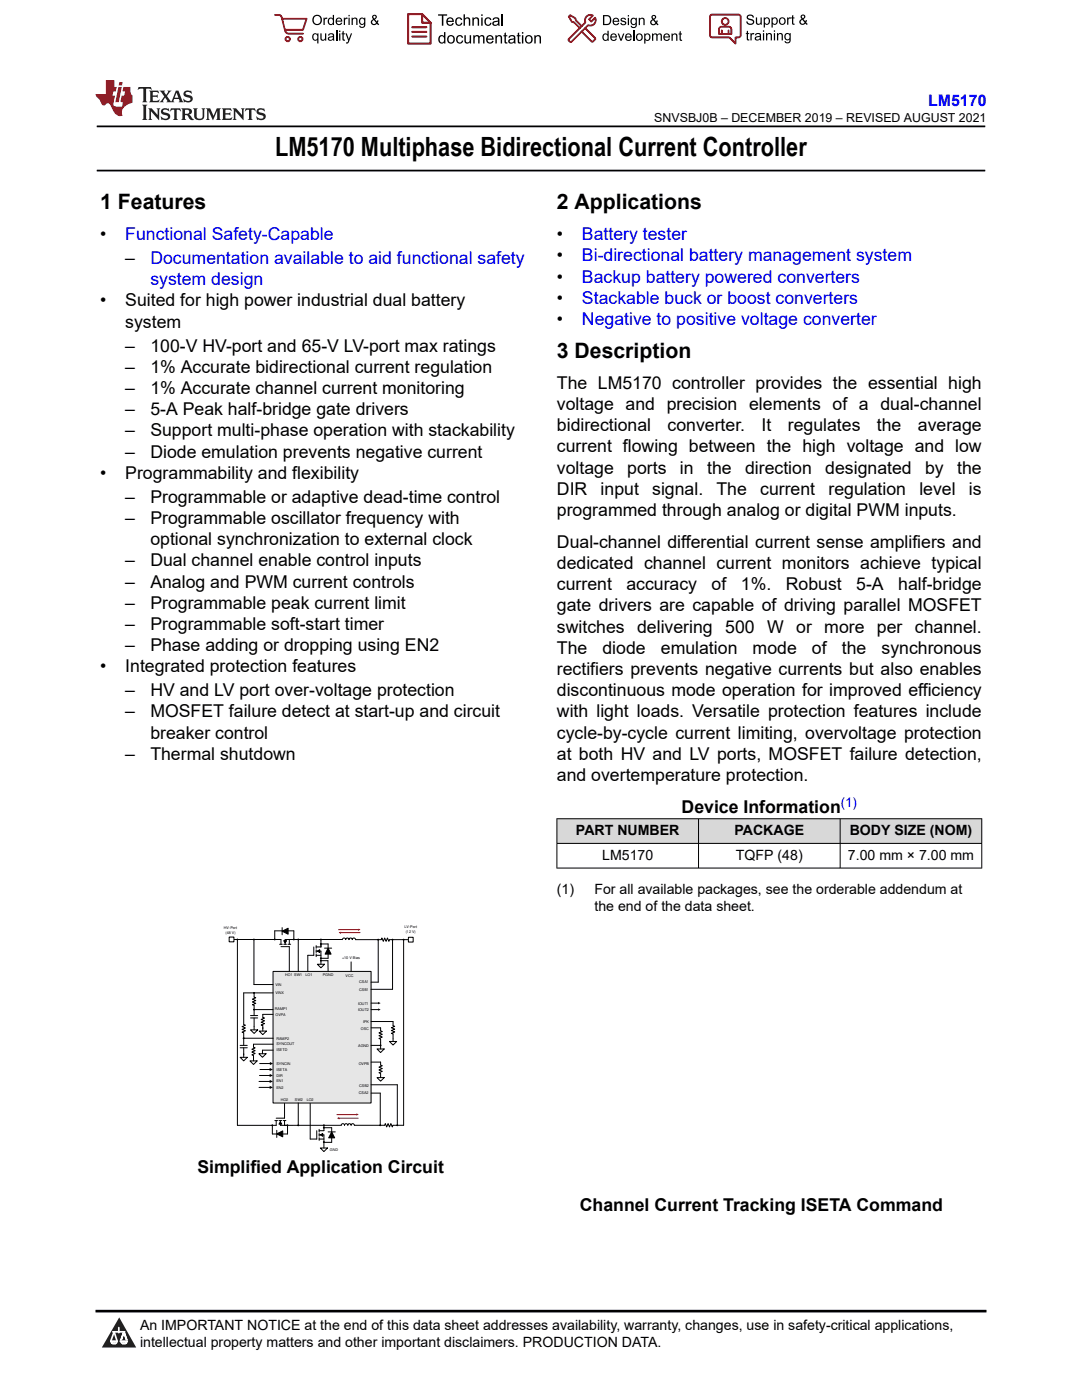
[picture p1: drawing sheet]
<svg xmlns="http://www.w3.org/2000/svg" width="216mm" height="279mm" viewBox="0 0 216 279" stroke-linecap="round" stroke-linejoin="round" font-family="sans-serif">
<defs><g id="words">
<text font-size="5.3" x="54.9" y="31.2">LM5170 Multiphase Bidirectional Current Controller</text>
<g font-size="4.2">
<text x="20" y="41.8">1 Features</text>
<text x="111.1" y="41.8">2 Applications</text>
<text x="111.1" y="71.4">3 Description</text>
</g>
<g font-size="3.5">
<text x="20" y="47.9">•</text>
<text x="111.1" y="47.9">•</text>
<text x="25" y="52.7">–</text>
<text x="111.1" y="52.2">•</text>
<text x="111.1" y="56.4">•</text>
<text x="20" y="61.2">•</text>
<text x="25" y="61.2">Suited for high power industrial dual battery</text>
<text x="25" y="65.4">system</text>
<text x="111.1" y="60.6">•</text>
<text x="111.1" y="64.9">•</text>
<text x="25" y="70.2">–</text>
<text x="30" y="70.2">100-V HV-port and 65-V LV-port max ratings</text>
<text x="25" y="74.4">–</text>
<text x="30" y="74.4">1% Accurate bidirectional current regulation</text>
<text x="111.1" y="77.6">The LM5170 controller provides the essential high</text>
<text x="25" y="78.6">–</text>
<text x="25" y="82.9">–</text>
<text x="30" y="78.6">1% Accurate channel current monitoring</text>
<text x="30" y="82.9">5-A Peak half-bridge gate drivers</text>
<text x="111.1" y="81.8">voltage and precision elements of a dual-channel</text>
<text x="25" y="87.1">–</text>
<text x="30" y="87.1">Support multi-phase operation with stackability</text>
<text x="111.1" y="86">bidirectional</text>
<text x="133.2" y="86">converter.</text>
<text x="152" y="86">It</text>
<text x="157.2" y="86">regulates</text>
<text x="175" y="86">the</text>
<text x="183.1" y="86">average</text>
<text x="20" y="95.6">•</text>
<text x="25" y="91.3">–</text>
<text x="25" y="95.6">Programmability and flexibility</text>
<text x="30" y="91.3">Diode emulation prevents negative current</text>
<text x="111.1" y="90.3">current flowing between the high voltage and low</text>
<text x="111.1" y="94.5">voltage</text>
<text x="125.2" y="94.5">ports</text>
<text x="135.7" y="94.5">in</text>
<text x="141.1" y="94.5">the</text>
<text x="148.7" y="94.5">direction</text>
<text x="164.7" y="94.5">designated</text>
<text x="184.6" y="94.5">by</text>
<text x="191" y="94.5">the</text>
<text x="25" y="100.3">–</text>
<text x="30" y="100.3">Programmable or adaptive dead-time control</text>
<text x="111.1" y="98.7">DIR</text>
<text x="119.8" y="98.7">input</text>
<text x="130.1" y="98.7">signal.</text>
<text x="143" y="98.7">The</text>
<text x="151.7" y="98.7">current</text>
<text x="165.3" y="98.7">regulation</text>
<text x="183.4" y="98.7">level</text>
<text x="193.3" y="98.7">is</text>
<text x="25" y="104.6">–</text>
<text x="30" y="104.6">Programmable oscillator frequency with</text>
<text x="111.1" y="103">programmed through analog or digital PWM inputs.</text>
<text x="25" y="113">–</text>
<text x="30" y="108.8">optional synchronization to external clock</text>
<text x="30" y="113">Dual channel enable control inputs</text>
<text x="111.1" y="109.3">Dual-channel differential current sense amplifiers and</text>
<text x="111.1" y="113.6">dedicated channel current monitors achieve typical</text>
<text x="25" y="117.3">–</text>
<text x="30" y="117.3">Analog and PWM current controls</text>
<text x="111.1" y="117.8">current</text>
<text x="125" y="117.8">accuracy</text>
<text x="142" y="117.8">of</text>
<text x="147.8" y="117.8">1%.</text>
<text x="156.8" y="117.8">Robust</text>
<text x="170.9" y="117.8">5-A</text>
<text x="179.2" y="117.8">half-bridge</text>
<text x="25" y="121.5">–</text>
<text x="25" y="125.7">–</text>
<text x="30" y="121.5">Programmable peak current limit</text>
<text x="30" y="125.7">Programmable soft-start timer</text>
<text x="111.1" y="122">gate drivers are capable of driving parallel MOSFET</text>
<text x="25" y="130">–</text>
<text x="30" y="130">Phase adding or dropping using EN2</text>
<text x="111.1" y="130.5">The</text>
<text x="111.1" y="126.3">switches</text>
<text x="120.2" y="130.5">diode</text>
<text x="127.1" y="126.3">delivering</text>
<text x="131.9" y="130.5">emulation</text>
<text x="144.7" y="126.3">500</text>
<text x="150.2" y="130.5">mode</text>
<text x="153.1" y="126.3">W</text>
<text x="158.9" y="126.3">or more</text>
<text x="162" y="130.5">of</text>
<text x="168" y="130.5">the</text>
<text x="175" y="126.3">per channel.</text>
<text x="175.9" y="130.5">synchronous</text>
<text x="20" y="134.2">•</text>
<text x="25" y="134.2">Integrated protection features</text>
<text x="111.1" y="134.7">rectifiers prevents negative currents but also enables</text>
<text x="25" y="139">–</text>
<text x="25" y="143.2">–</text>
<text x="30" y="139">HV and LV port over-voltage protection</text>
<text x="30" y="143.2">MOSFET failure detect at start-up and circuit</text>
<text x="111.1" y="143.2">with light loads. Versatile protection features include</text>
<text x="111.1" y="139">discontinuous mode operation for improved efficiency</text>
<text x="30" y="147.4">breaker control</text>
<text x="111.1" y="147.4">cycle-by-cycle current limiting, overvoltage protection</text>
<text x="25" y="151.7">–</text>
<text x="30" y="151.7">Thermal shutdown</text>
<text x="111.1" y="151.7">at both HV and LV ports, MOSFET failure detection,</text>
<text x="111.1" y="155.9">and overtemperature protection.</text>
<text x="136" y="162.2">Device Information</text>
<text x="39.4" y="234.1">Simplified Application Circuit</text>
<text x="115.7" y="241.8">Channel Current Tracking ISETA Command</text>
</g>
<g font-size="3.5" fill="#00f">
<text x="25" y="47.9">Functional Safety-Capable</text>
<text x="116.1" y="47.9">Battery tester</text>
<text x="30" y="52.7">Documentation available to aid functional safety</text>
<text x="116.1" y="52.2">Bi-directional battery management system</text>
<text x="30" y="56.9">system design</text>
<text x="116.1" y="56.4">Backup battery powered converters</text>
<text x="116.1" y="60.6">Stackable buck or boost converters</text>
<text x="116.1" y="64.9">Negative to positive voltage converter</text>
</g>
<text font-size="3.2" fill="#00f" x="185.2" y="21.1">LM5170</text>
<g font-size="2.8">
<text x="114.9" y="166.7">PART NUMBER</text>
<text x="146.6" y="166.7">PACKAGE</text>
<text x="169.5" y="166.7">BODY SIZE (NOM)</text>
<text x="120.2" y="171.6">LM5170</text>
<text x="146.8" y="171.6">TQFP (48)</text>
<text x="169.2" y="171.6">7.00 mm × 7.00 mm</text>
<text x="111.1" y="178.4">(1)</text>
<text x="118.6" y="178.4">For all available packages, see the orderable addendum at</text>
<text x="118.6" y="181.8">the end of the data sheet.</text>
<text x="27.9" y="265.5">An IMPORTANT NOTICE at the end of this data sheet addresses availability, warranty, changes, use in safety-critical applications,</text>
<text x="27.9" y="268.9">intellectual property matters and other important disclaimers. PRODUCTION DATA.</text>
</g>
<text font-size="2.6" fill="#00f" x="167.8" y="161.1">(1)</text>
<text font-size="2.5" x="130.6" y="24.3">SNVSBJ0B – DECEMBER 2019 – REVISED AUGUST 2021</text>
<g font-size=".7">
<text x="44.7" y="185.4">HV-Port</text>
<text x="80.7" y="185.1">LV-Port</text>
<text x="45" y="186.4">(48 V)</text>
<text x="68.3" y="191.5">+10 V Bias</text>
<text x="81" y="186.2">(12 V)</text>
<text x="55" y="196.7">VIN</text>
<text x="56.9" y="194.9">HO1 SW1</text>
<text x="60.9" y="194.9">LO1</text>
<text x="64.4" y="194.9">PGND</text>
<text x="69" y="195.1">VCC</text>
<text x="71.7" y="196.2">CSA1</text>
<text x="71.7" y="197.7">CSB1</text>
<text x="54.9" y="201.6">RAMP1</text>
<text x="55" y="198.4">VINX</text>
<text x="55" y="202.7">OVPA</text>
<text x="71.4" y="200.5">IOUT1</text>
<text x="71.4" y="201.8">IOUT2</text>
<text x="55.2" y="207.5">RAMP2</text>
<text x="55.2" y="208.6">SYNCOUT</text>
<text x="55.2" y="209.8">ISETD</text>
<text x="71.5" y="209">AGND</text>
<text x="72" y="205.5">OSC</text>
<text x="72.4" y="204.2">IPK</text>
<text x="55.2" y="212.5">SYNCIN</text>
<text x="55.2" y="214.9">DIR</text>
<text x="55.2" y="213.7">ISETA</text>
<text x="71.6" y="212.5">OVPB</text>
<text x="55.2" y="217.2">EN2</text>
<text x="55.2" y="216">EN1</text>
<text x="56" y="219.8">HO2</text>
<text x="58.9" y="219.8">SW2</text>
<text x="61.2" y="219.8">LO2</text>
<text x="71.6" y="218.4">CSA2</text>
<text x="71.7" y="216.9">CSB2</text>
<text x="65.8" y="229.6">GND</text>
</g>
</g></defs>
<path d="M19.3 25.2h177.3M19.3 34h177.3" fill="none" stroke="#000" stroke-width=".35"/>
<g fill="#d8d8d8">
<path d="M111.1 163.4h84.8v4.9h-84.8z" fill-rule="evenodd"/>
<path d="M111.2 163.5h28.1v4.8h-28.1z" fill-rule="evenodd"/>
<path d="M139.4 163.5h28.2v4.8h-28.2z" fill-rule="evenodd"/>
<path d="M167.7 163.5h28.1v4.8h-28.1z" fill-rule="evenodd"/>
</g>
<path d="M111.1 163.4h84.9M111.1 168.3h84.9M111.1 173.2h84.9M111.1 163.3v10M139.4 163.3v10M167.6 163.3v10M195.9 163.3v10" fill="none" stroke="#000" stroke-width=".2"/>
<path d="M54.5 193.9h19.5v26.2h-19.5z" fill-rule="evenodd" fill="#e6e6e6"/>
<g fill="none" stroke="#000" stroke-width=".2">
<path d="M46.2 187.5h9.9v.9M47.4 187.5v37.1M50.7 187.5v9h3.8M50.7 198.2v.8l.3 .1-.6 .3 .6 .3-.6 .3 .6 .2-.6 .3 .3 .2v2M54.5 193.9h19.5v26.2h-19.5zM54.5 198.2h-5.9v6.3l.4 .1-.7 .3 .7 .3-.7 .2 .7 .3-.7 .3 .3 .1v2.5M55.8 188.4h.5M56.1 188.9h1.6v5M56.6 187.7h.6l-.3 .5zM56.6 188.4h.6M57.5 188.4h.5M57.7 187.5v.9"/>
<path d="M59.5 187.5v6.4M62.6 189v1.7h-1.2v3.2M63.1 189.8h.9v2.6M63.1 190.7h.9M63.1 188.7v.6M63.1 189.5v.6M63.1 190.4v.5M63.3 189.8l.5-.3v.6zM63.3 192.4h1.5l-.8 .8zM64 187.5v1.5h-.9M64 188.4h1.5v2.8h-1.5M64 191.7h1.4l.1 2.2"/>
<path d="M64.8 189.2h1.4M65.5 189.2l.6 1.2h-1.2zM68.3 187.5h-11.4v.9M68.3 187.5a.33 .33 0 0 1 .4-.3 .33 .33 0 0 1 .3 .3 .33 .33 0 0 1 .3-.3 .33 .33 0 0 1 .3 .3 .33 .33 0 0 1 .4-.3 .33 .33 0 0 1 .3 .3 .33 .33 0 0 1 .3-.3 .33 .33 0 0 1 .3 .3h5.2l.1-.3 .3 .7 .3-.7 .2 .7 .3-.7 .3 .7 .1-.4h4.2M75.5 187.5v8.5h-1.5M78.3 187.5v9.9h-4.3M80.5 187.5v37.1h-2.1l-.1 .3-.3-.7-.3 .7-.3-.7-.2 .7-.3-.7-.2 .4h-6a.33 .33 0 0 0-.3-.4 .33 .33 0 0 0-.3 .4 .33 .33 0 0 0-.4-.4 .33 .33 0 0 0-.3 .4 .33 .33 0 0 0-.3-.4 .33 .33 0 0 0-.4 .4 .33 .33 0 0 0-.3-.4 .33 .33 0 0 0-.3 .4h-12.2v-1M47.9 211h1.4l-.7 .7zM47.9 209.1h1.4M47.9 208.6h1.4M48.6 207.2h5.9M48.6 209.1v1.9"/>
<path d="M49.9 211.7h1.4l-.7 .7zM50 205.5h1.4l-.7 .7zM50 203.2h1.4M50 202.7h1.4M50.7 203.2v2.3M50.7 201.5h3.8M51.7 210.3h1.4l-.7 .7zM51.7 215.8h2.2M51.7 217h2.2M51.7 205.8h1.5l-.8 .7zM51.8 214.6h2.1M51.8 212.3h2.1"/>
<path d="M51.9 213.4h2M54.5 202.4h-2.1v.6l.4 .2-.7 .3 .7 .2-.7 .3 .7 .3-.7 .3 .3 .1v1.1M54.5 208.4h-3.9v.6l.3 .1-.6 .3 .6 .3-.6 .3 .6 .2-.6 .3 .3 .2v1M54.5 209.6h-2.1v.7M74 212h1.9v.6l.4 .1-.7 .3 .7 .3-.7 .2 .7 .3-.7 .3 .3 .1v.9M74 205.1h1.9v.6l.4 .2-.7 .2 .7 .3-.7 .3 .7 .3-.7 .3 .3 .1v1.9M74 203.9h4.4v.8l.4 .1-.7 .3 .7 .3-.7 .3 .7 .2-.7 .3 .3 .2v1.4M74 201.5h1.5M74 208.6h1.9M74 218.2h1.9v6.4M74 216.5h5.3v8.1M74 200.2h1.5"/>
<path d="M75.2 215.1h1.5l-.8 .7zM75.2 209.3h1.5l-.8 .8zM77.7 207.8h1.4l-.7 .8zM54.8 223.6h.6M55.1 223.6v1M55.7 223.6h.5M55.9 223.9l.3 .4h-.5zM56.5 223.6h.5M56.8 220.2v3h-1.7M56.8 223.6v1M59.5 220.1v4.5M61.9 220.2v7.1h1.3v-1.6"/>
<path d="M63.7 226.5h.9v2.6M63.7 227.3h.9M63.7 225.4v.5M63.7 226.2v.6M63.7 227.1v.5M63.9 229.1h1.4l-.7 .7zM63.9 226.5l.5-.3v.6zM64.6 224.6v1.1h-.9M64.6 225.1h1.6v2.9h-1.6M65.5 225.9h1.4M66.2 225.9l.6 1.2h-1.2z"/>
</g>
<g fill="#000">
<path d="M56.6 187.7h.6l-.3 .5zM63.3 189.8l.5-.3v.6zM65.5 189.2l.6 1.2h-1.2zM75.5 200l.4 .2-.4 .2zM53.8 215.5l.6 .3-.6 .3zM53.8 213.1l.6 .3-.6 .4zM53.8 214.3l.6 .3-.6 .4zM53.8 216.7l.7 .3-.7 .3zM53.8 211.9l.7 .4-.7 .3zM75.5 201.2l.4 .3-.4 .2zM55.9 223.9l.3 .4h-.5zM63.9 226.5l.5-.3v.6z"/>
<path d="M66.2 225.9l.6 1.2h-1.2z"/>
</g>
<path d="M45.7 187h1v1h-1z" fill-rule="evenodd" fill="#fff"/>
<path d="M45.7 187h1v1h-1z" fill="none" stroke="#000" stroke-width=".2"/>
<path d="M81.5 187.1h.9v.9h-.9z" fill-rule="evenodd" fill="#fff"/>
<path d="M54.8 187.5v-1.7h3.8v1.7M56.3 185.8l1.2-.6v1.2zM56.3 185.1v1.5M70.1 192v1.9M81.5 187.1h.9v.9h-.9zM54.3 224.6v1.7h3.1v-1.7M55.2 226.3l1.2-.6v1.2zM55.2 225.6v1.4" fill="none" stroke="#000" stroke-width=".2"/>
<path d="M56.3 185.8l1.2-.6v1.2zM55.2 226.3l1.2-.6v1.2z" fill="#000"/>
<path d="M67.2 222.4h4" fill="none" stroke="#f00" stroke-width=".2"/>
<path d="M71.1 222.2l.5 .2-.5 .3z" fill="#f00"/>
<path d="M67.6 223.2h3.9" fill="none" stroke="#f00" stroke-width=".2"/>
<path d="M67.2 223.2l.5-.3v.5z" fill="#f00"/>
<g fill="none" stroke="#000" stroke-width=".2">
<path d="M47.3 187.5h.1M50.6 187.5h.1M50.6 198.2h.1M54.7 187.5h.1M58.5 187.5h.1M59.4 187.5h.1M63.9 187.5h.1M63.9 188.4h.1M63.9 191.2h.1M63.9 191.7h.1M75.4 187.5h.1M78.2 187.5h.1"/>
<path d="M80.4 187.5h.1M48.5 207.2h.1M50.6 201.5h.1M75.8 208.6h.1M54.2 224.6h.1M57.3 224.6h.1M59.4 224.6h.1M64.5 227.9h.1M64.5 224.6h.1M64.5 225.1h.1M75.8 224.6h.1M79.2 224.6h.1"/>
</g>
<g fill="#000">
<circle cx="47.4" cy="187.5" r=".18"/>
<circle cx="50.7" cy="187.5" r=".18"/>
<circle cx="50.7" cy="198.2" r=".18"/>
<circle cx="54.8" cy="187.5" r=".18"/>
<circle cx="58.6" cy="187.5" r=".18"/>
<circle cx="59.5" cy="187.5" r=".18"/>
<circle cx="64" cy="191.2" r=".18"/>
<circle cx="64" cy="188.4" r=".18"/>
<circle cx="64" cy="191.7" r=".18"/>
<circle cx="64" cy="187.5" r=".18"/>
<circle cx="75.5" cy="187.5" r=".18"/>
<circle cx="78.3" cy="187.5" r=".18"/>
<circle cx="80.5" cy="187.5" r=".18"/>
<circle cx="48.6" cy="207.2" r=".18"/>
<circle cx="50.7" cy="201.5" r=".18"/>
<circle cx="75.9" cy="208.6" r=".18"/>
<circle cx="54.3" cy="224.6" r=".18"/>
<circle cx="57.4" cy="224.6" r=".18"/>
<circle cx="59.5" cy="224.6" r=".18"/>
<circle cx="64.6" cy="227.9" r=".18"/>
<circle cx="64.6" cy="224.6" r=".18"/>
<circle cx="64.6" cy="225.1" r=".18"/>
<circle cx="75.9" cy="224.6" r=".18"/>
<circle cx="79.3" cy="224.6" r=".18"/>
</g>
<path d="M67.6 185.5h3.9" fill="none" stroke="#f00" stroke-width=".2"/>
<path d="M71.5 185.3l.5 .2-.5 .3z" fill="#f00"/>
<path d="M68 186.1h3.9" fill="none" stroke="#f00" stroke-width=".2"/>
<path d="M67.6 186.1l.5-.2v.5z" fill="#f00"/>
<path d="M47.4 224.6h7.7" fill="none" stroke="#000" stroke-width=".2"/>
<path d="M0 0h215.9v23.8h-215.9z" fill-rule="evenodd" fill="#fff"/>
<path d="M27.7 17.4l-.2 .6 .5-.3h.6v.1v2.2l-.2 .4h1l-.2-.4v-2.2v-.1h.5l.5 .3-.1-.6zM29.8 18.1l.2 .4v1.5l-.2 .4h1.9l.1-.6a1.08 1.08 0 0 1-1.3 .2v-.7h.6l.4 .2v-.6l-.4 .2h-.6v-.6l.2-.1a1 1 0 0 1 1 .2l-.1-.5zM31.8 18.1l1 1.1-1 1.2h.9l-.2-.2 .4-.7 .5 .7-.2 .2h1.6l-.2-.2 .1-.4h1l.1 .4-.1 .2h.9l-.2-.3-.8-2h-.5l-1 2.2-.8-1.1 .9-1.1h-.8l.2 .2-.5 .7-.3-.7 .1-.2zM35.2 18.5l.4 1h-.8zM36.8 18.2a.65 .65 0 0 0-.2 .7 .65 .65 0 0 0 .6 .5l.7 .2 .1 .2a.79 .79 0 0 1-.7 .4 .79 .79 0 0 1-.7-.5l.1 .7 .2-.1a.93 .93 0 0 0 1.1 .1 .93 .93 0 0 0 .4-1 1.46 1.46 0 0 0-1.2-.6l-.1-.3a1.09 1.09 0 0 1 1.2 .2l-.2-.6-.1 .1-.6-.2zM28.4 20.9l.2 .4v2.3l-.2 .3h1l-.2-.3v-2.3l.2-.4zM29.6 21.6l.2 .4v1.6l-.2 .3h.8l-.3-.3v-1.4l1.7 1.8v-2l.2-.4h-.8l.2 .2 .1 1.1-1.2-1.3zM32.3 21.8a.65 .65 0 0 0-.2 .7 .65 .65 0 0 0 .7 .4l.6 .2 .1 .2a.79 .79 0 0 1-.7 .4 .79 .79 0 0 1-.7-.5l.1 .7 .2-.1a.93 .93 0 0 0 1.1 .1 .93 .93 0 0 0 .4-.9 1.46 1.46 0 0 0-1.2-.6l-.1-.4a1.09 1.09 0 0 1 1.2 .2l-.2-.6-.1 .1-.6-.1zM34.1 21.6l-.1 .7a.63 .63 0 0 1 .7-.4l.1 1.7-.3 .3h1l-.2-.3v-1.7a.66 .66 0 0 1 .8 .4l-.1-.7zM36.2 21.6l.2 .4v1.6l-.2 .3h.9l-.2-.2v-.7h.5l.1 .2a.79 .79 0 0 0 1.2 .6l-1-.9a.61 .61 0 0 0 .6-.6 .61 .61 0 0 0-.5-.6zM36.9 21.9h.2a.47 .47 0 0 1 .5 .1 .47 .47 0 0 1 .1 .5l-.2 .2h-.6zM38.5 21.6l.2 .2a2.27 2.27 0 0 0 .4 2 1.04 1.04 0 0 0 1.7-.7v-1.3l.2-.2h-.8l.2 .4v1.1a.6 .6 0 0 1-.6 .6 .6 .6 0 0 1-.6-.6v-1.1l.3-.4zM41.1 21.6l.2 .4v1.6l-.2 .3h.7l-.2-.3v-1.5l.9 1.9 .8-1.9v1.5l-.2 .3h1l-.3-.3v-1.6l.3-.4h-.8l-.7 1.5-.7-1.5zM44.3 21.6l.2 .4v1.6l-.2 .3h1.9l.1-.5a1.09 1.09 0 0 1-1.3 .1v-.6h.6l.4 .1v-.6l-.4 .2h-.6v-.6l.2-.1a1.01 1.01 0 0 1 1 .3l-.1-.6zM46.4 21.6l.3 .4v1.6l-.3 .3h.8l-.2-.3v-1.4l1.6 1.8v-2l.2-.4h-.7l.2 .2v1.1l-1.2-1.3zM49 21.6l-.1 .7a.63 .63 0 0 1 .8-.4v1.7l-.3 .3h1l-.2-.3v-1.7a.66 .66 0 0 1 .8 .4l-.1-.7zM51.4 21.8a.65 .65 0 0 0-.2 .7 .65 .65 0 0 0 .6 .4l.6 .2 .2 .2a.79 .79 0 0 1-.8 .4 .79 .79 0 0 1-.6-.5l.1 .7 .2-.1a.93 .93 0 0 0 1 .1 .93 .93 0 0 0 .5-.9 1.46 1.46 0 0 0-1.3-.6l-.1-.4a1.09 1.09 0 0 1 1.3 .2l-.2-.6-.2 .1-.5-.1z" fill="#231f20"/>
<path d="M21.1 16v2.8h-2.1l.1 .3 .9 1a.95 .95 0 0 0 .9 .9 .59 .59 0 0 1 .6-.4 .59 .59 0 0 1 .5 .4l.4 .8a1.59 1.59 0 0 0 2.1 1.3 1.61 1.61 0 0 1 1-2.2l1-.4-.1-1.5a1.59 1.59 0 0 1-.4-1.6h-1.4l-.2 .9h.5l-.1 .8h-.5l-.2 1v.2l.4 .1-.2 .9h-.6a.73 .73 0 0 1-1.1-.7l.3-1.5h-.5l.2-.8h.5l.2-.9h-.5v-1.4zM23.6 17.4l-.6 3h.7l.6-3zM23.8 16.4l-.1 .7h.7l.1-.7z" fill="#ed1c24"/>
<g fill="#000">
<path d="M62.3 4a1 1 0 0 1 2 0 1 1 0 0 1-2 0zM62.8 3.4a.78 .78 0 0 0-.1 1.1 .78 .78 0 0 0 1.1 .1 .78 .78 0 0 0 .1-1.1 .78 .78 0 0 0-1.1-.1z" fill-rule="evenodd"/>
<path d="M62.5 6.8l.4-.2 .4 .3v-.2h.2v2h-.2v-.7a.68 .68 0 0 1-.9-.1 .68 .68 0 0 1 0-.9zM62.6 7a.51 .51 0 0 0-.1 .6 .51 .51 0 0 0 .7 .2 .51 .51 0 0 0 .1-.7 .51 .51 0 0 0-.7-.1z" fill-rule="evenodd"/>
<path d="M64.5 3.5h.3v.3l.1-.3h.3l.1 .1-.1 .2a.32 .32 0 0 0-.3 0 .32 .32 0 0 0-.1 .4v.8h-.3z" fill-rule="evenodd"/>
<path d="M63.9 6.7h.3v.8a.36 .36 0 0 0 .3 .4 .36 .36 0 0 0 .4-.5v-.7h.2v1.4h-.2v-.2a.51 .51 0 0 1-.6 .2 .51 .51 0 0 1-.4-.5z" fill-rule="evenodd"/>
<path d="M65.6 3.7l.4-.2 .4 .2v-.7h.3v2h-.3v-.2a.7 .7 0 0 1-1-.1 .7 .7 0 0 1 .2-1zM65.8 3.8a.51 .51 0 0 0-.1 .7 .51 .51 0 0 0 .6 .2 .51 .51 0 0 0 .1-.7 .51 .51 0 0 0-.6-.2z" fill-rule="evenodd"/>
<path d="M65.6 6.8a.66 .66 0 0 1 .8-.1 .66 .66 0 0 1 .3 .8v.6h-.2l-.1-.2a.52 .52 0 0 1-.7 .2 .52 .52 0 0 1-.2-.6l.3-.2a.42 .42 0 0 0 .6-.3l-.3-.2-.3 .1-.1 .2h-.3zM65.7 7.6a.35 .35 0 0 0 .3 .4 .35 .35 0 0 0 .4-.4v-.2z" fill-rule="evenodd"/>
<path d="M67.7 6.1h.2v.3h-.2zM67.7 6.7h.2v1.4h-.2z" fill-rule="evenodd"/>
<path d="M67.1 3.7a.68 .68 0 0 1 .9-.1 .68 .68 0 0 1 .3 .7h-1.1a.42 .42 0 0 0 .3 .5 .42 .42 0 0 0 .5-.3h.3a.73 .73 0 0 1-1.1 .4 .73 .73 0 0 1-.1-1.2zM67.4 3.8l-.2 .3h.8l-.2-.4z" fill-rule="evenodd"/>
<path d="M68.6 3.5h.2v.3l.2-.3h.3l.1 .1-.1 .2a.32 .32 0 0 0-.4 0 .32 .32 0 0 0-.1 .4v.8h-.2z" fill-rule="evenodd"/>
<path d="M68.3 6.3l.3-.1v.5h.2v.1h-.2v.9l.3 .4a.36 .36 0 0 1-.4 0 .36 .36 0 0 1-.2-.4v-.9h-.1v-.1h.1z" fill-rule="evenodd"/>
<path d="M68.9 6.7h.3l.4 1.1 .4-1.1h.3l-.6 1.4a.51 .51 0 0 1-.6 .6l-.1-.3h.3l.2-.3z" fill-rule="evenodd"/>
<path d="M69.5 3h.3v.3h-.3zM69.5 3.5h.3v1.5h-.3z" fill-rule="evenodd"/>
<path d="M70.2 3.5h.2v.2a.52 .52 0 0 1 .6-.2 .52 .52 0 0 1 .3 .6v.9h-.2v-.9a.34 .34 0 0 0-.3-.4 .34 .34 0 0 0-.4 .3v1h-.2z" fill-rule="evenodd"/>
<path d="M71.8 3.7l.4-.2 .5 .2v-.2h.2v1.3a.64 .64 0 0 1-.5 .8 .64 .64 0 0 1-.7-.5h.2a.41 .41 0 0 0 .5 .2 .41 .41 0 0 0 .2-.5 .69 .69 0 0 1-.9-.1 .69 .69 0 0 1 .1-1zM72 3.8a.5 .5 0 0 0-.1 .7 .5 .5 0 0 0 .7 .1 .5 .5 0 0 0 .1-.6 .5 .5 0 0 0-.7-.2z" fill-rule="evenodd"/>
<path d="M74.4 3.1a.47 .47 0 0 1 .7 .1 .47 .47 0 0 1-.3 .7l.4 .4 .1-.3 .2 .1-.1 .4 .3 .3-.2 .2-.3-.3a.63 .63 0 0 1-1 .1 .63 .63 0 0 1 .3-1l-.3-.4zM74.5 3.4a.27 .27 0 0 0 .5 0 .27 .27 0 0 0-.5 0zM74.4 4.1a.4 .4 0 0 0 0 .6 .4 .4 0 0 0 .6-.1l-.4-.6z" fill-rule="evenodd"/>
<path d="M87.4 2.9h1.8v.2h-.7v2h-.3v-2h-.8z" fill-rule="evenodd"/>
<path d="M87.6 7.2l.5-.2 .5 .2v-.8h.3v2.3h-.3v-.2a.76 .76 0 0 1-1-.1 .76 .76 0 0 1-.1-1zM87.9 7.4a.58 .58 0 0 0-.2 .7 .58 .58 0 0 0 .8 .2 .58 .58 0 0 0 .1-.7 .58 .58 0 0 0-.7-.2z" fill-rule="evenodd"/>
<path d="M89.5 7.2a.81 .81 0 0 1 1.1 .1 .81 .81 0 0 1-.2 1.2 .81 .81 0 0 1-1.1-.2l-.1-.7zM89.6 7.4a.57 .57 0 0 0 0 .8 .57 .57 0 0 0 .8 0 .57 .57 0 0 0 0-.7 .57 .57 0 0 0-.8-.1z" fill-rule="evenodd"/>
<path d="M89.3 3.7a.77 .77 0 0 1 .9-.2 .77 .77 0 0 1 .4 .9h-1.3a.48 .48 0 0 0 .4 .5 .48 .48 0 0 0 .6-.3h.3a.83 .83 0 0 1-1.3 .4 .83 .83 0 0 1 0-1.3zM89.5 3.8l-.2 .4h1l-.3-.5z" fill-rule="evenodd"/>
<path d="M91 3.7a.7 .7 0 0 1 1.2 .3h-.2a.45 .45 0 0 0-.6-.3 .45 .45 0 0 0-.3 .6 .45 .45 0 0 0 .3 .6 .45 .45 0 0 0 .6-.4l.3 .1a.76 .76 0 0 1-1.1 .5 .76 .76 0 0 1-.3-1.1z" fill-rule="evenodd"/>
<path d="M91.2 7.2a.7 .7 0 0 1 1.2 .3l-.3 .1a.45 .45 0 0 0-.5-.4 .45 .45 0 0 0-.3 .7 .45 .45 0 0 0 .3 .6 .45 .45 0 0 0 .6-.4h.2a.76 .76 0 0 1-1 .5 .76 .76 0 0 1-.4-1.1z" fill-rule="evenodd"/>
<path d="M92.5 2.9h.3v.8a.59 .59 0 0 1 .7-.2 .59 .59 0 0 1 .3 .6v1h-.2v-1a.4 .4 0 0 0-.5-.4 .4 .4 0 0 0-.3 .5v.9h-.3z" fill-rule="evenodd"/>
<path d="M92.7 7h.2v.9a.41 .41 0 0 0 .5 .6 .41 .41 0 0 0 .3-.6v-.9h.3v1.7h-.3v-.3a.58 .58 0 0 1-.7 .3 .58 .58 0 0 1-.3-.7z" fill-rule="evenodd"/>
<path d="M94.3 3.5h.2v.2a.59 .59 0 0 1 .7-.2 .59 .59 0 0 1 .4 .6v1h-.3v-1a.41 .41 0 0 0-.4-.4 .41 .41 0 0 0-.4 .5v.9h-.2z" fill-rule="evenodd"/>
<path d="M94.4 7h.3v.3a.56 .56 0 0 1 1 0 .54 .54 0 0 1 .6-.3 .54 .54 0 0 1 .4 .5v1.2h-.3v-1.1a.34 .34 0 0 0-.3-.4 .34 .34 0 0 0-.4 .3v1.2h-.3v-1.1a.38 .38 0 0 0-.5-.3 .38 .38 0 0 0-.2 .5v.9h-.3z" fill-rule="evenodd"/>
<path d="M96 2.9h.3v.3h-.3zM96 3.5h.3v1.6h-.3z" fill-rule="evenodd"/>
<path d="M96.8 3.7a.7 .7 0 0 1 1.3 .3h-.3a.45 .45 0 0 0-.6-.3 .45 .45 0 0 0-.3 .6 .45 .45 0 0 0 .3 .6 .45 .45 0 0 0 .6-.4l.3 .1a.76 .76 0 0 1-1.1 .5 .76 .76 0 0 1-.3-1.1z" fill-rule="evenodd"/>
<path d="M97.2 7.2a.77 .77 0 0 1 .9-.1 .77 .77 0 0 1 .4 .8h-1.2a.48 .48 0 0 0 .3 .6 .48 .48 0 0 0 .6-.4l.3 .1a.83 .83 0 0 1-1.3 .3 .83 .83 0 0 1 0-1.3zM97.4 7.4l-.1 .3h.9l-.2-.4z" fill-rule="evenodd"/>
<path d="M98.8 7h.3v.3a.59 .59 0 0 1 .7-.3 .59 .59 0 0 1 .4 .7v1h-.3v-1a.41 .41 0 0 0-.5-.5 .41 .41 0 0 0-.3 .6v.9h-.3z" fill-rule="evenodd"/>
<path d="M98.4 3.7a.74 .74 0 0 1 1-.2 .74 .74 0 0 1 .3 .9v.7h-.3v-.2a.59 .59 0 0 1-.8 .3 .59 .59 0 0 1-.3-.8l1.1-.3a.42 .42 0 0 0-.4-.4 .42 .42 0 0 0-.5 .3h-.2zM98.6 4.5a.36 .36 0 0 0 .2 .5 .36 .36 0 0 0 .5-.2l.1-.5z" fill-rule="evenodd"/>
<path d="M100.7 6.6l.2-.1v.5h.3v.2h-.3v1l.1 .2h.2l.1 .3a.41 .41 0 0 1-.5-.1 .41 .41 0 0 1-.1-.4v-1h-.2v-.2h.2z" fill-rule="evenodd"/>
<path d="M101.6 7.2a.74 .74 0 0 1 .9-.2 .74 .74 0 0 1 .3 1l.1 .7h-.3v-.2a.59 .59 0 0 1-.8 .2 .59 .59 0 0 1-.3-.8l1-.3a.42 .42 0 0 0-.3-.4 .42 .42 0 0 0-.5 .3h-.3zM101.8 8.1a.36 .36 0 0 0 .1 .5 .36 .36 0 0 0 .5-.3l.2-.4z" fill-rule="evenodd"/>
<path d="M103.3 6.6l.3-.1v.5h.3v.2h-.3v1l.1 .2h.2v.3a.41 .41 0 0 1-.5-.1 .41 .41 0 0 1-.1-.4v-1h-.2v-.2h.2z" fill-rule="evenodd"/>
<path d="M104.1 6.4h.3v.3h-.3zM104.1 7h.3v1.7h-.3z" fill-rule="evenodd"/>
<path d="M105 7.2a.81 .81 0 0 1 1.1 .1 .81 .81 0 0 1-.1 1.2 .81 .81 0 0 1-1.2-.2v-.7zM105.2 7.4a.57 .57 0 0 0-.1 .8 .57 .57 0 0 0 .8 0 .57 .57 0 0 0 0-.7 .57 .57 0 0 0-.7-.1z" fill-rule="evenodd"/>
<path d="M106.6 7h.3v.3a.59 .59 0 0 1 .7-.3 .59 .59 0 0 1 .4 .7v1h-.3v-1a.41 .41 0 0 0-.5-.5 .41 .41 0 0 0-.3 .6v.9h-.3z" fill-rule="evenodd"/>
<path d="M120.3 3h.7a1 1 0 0 1 1 1 1 1 0 0 1-1 1h-.7zM120.6 3.2v1.6h.4a.77 .77 0 0 0 .7-.8 .77 .77 0 0 0-.7-.8z" fill-rule="evenodd"/>
<path d="M120.4 6.9l.4-.2 .4 .2v-.8h.3v2h-.3v-.1a.7 .7 0 0 1-.9-.2 .7 .7 0 0 1 .1-.9zM120.6 7a.51 .51 0 0 0-.1 .7 .51 .51 0 0 0 .6 .1 .51 .51 0 0 0 .1-.6 .51 .51 0 0 0-.6-.2z" fill-rule="evenodd"/>
<path d="M122 6.9a.68 .68 0 0 1 .8-.2 .68 .68 0 0 1 .3 .8h-1.1a.42 .42 0 0 0 .3 .5 .42 .42 0 0 0 .5-.3h.3a.73 .73 0 0 1-1.1 .3 .73 .73 0 0 1 0-1.1zM122.2 7l-.2 .3h.8l-.2-.4z" fill-rule="evenodd"/>
<path d="M122.4 3.7a.68 .68 0 0 1 .8-.1 .68 .68 0 0 1 .4 .8h-1.1a.42 .42 0 0 0 .3 .4 .42 .42 0 0 0 .5-.3l.3 .1a.73 .73 0 0 1-1.2 .3 .73 .73 0 0 1 0-1.2zM122.6 3.8l-.1 .3h.8l-.2-.3z" fill-rule="evenodd"/>
<path d="M123.9 3.7l.1-.1a.62 .62 0 0 1 .9 .3l-.2 .1a.29 .29 0 0 0-.3-.3 .29 .29 0 0 0-.3 .3l.1 .1a.58 .58 0 0 1 .6 .1 .58 .58 0 0 1 .1 .6 .67 .67 0 0 1-1.1-.2l.2-.1a.33 .33 0 0 0 .4 .4 .33 .33 0 0 0 .3-.4 .71 .71 0 0 1-.9-.6z" fill-rule="evenodd"/>
<path d="M123.3 6.7h.2l.4 1.2 .4-1.2h.3l-.6 1.4h-.2z" fill-rule="evenodd"/>
<path d="M125.3 3h.2v.3h-.2zM125.3 3.6h.2v1.4h-.2z" fill-rule="evenodd"/>
<path d="M124.9 6.9a.68 .68 0 0 1 .8-.2 .68 .68 0 0 1 .4 .8h-1.1a.42 .42 0 0 0 .3 .5 .42 .42 0 0 0 .5-.3h.3a.73 .73 0 0 1-1.2 .3 .73 .73 0 0 1 0-1.1zM125.1 7l-.1 .3h.8l-.2-.4z" fill-rule="evenodd"/>
<path d="M126 3.7l.4-.2 .4 .2v-.1h.3v1.2a.64 .64 0 0 1-.5 .8 .64 .64 0 0 1-.8-.5l.3 .1a.41 .41 0 0 0 .5 .2 .41 .41 0 0 0 .2-.6 .69 .69 0 0 1-.9-.1 .69 .69 0 0 1 .1-1zM126.2 3.9a.5 .5 0 0 0-.1 .6 .5 .5 0 0 0 .6 .2 .5 .5 0 0 0 .2-.7 .5 .5 0 0 0-.7-.1z" fill-rule="evenodd"/>
<path d="M126.9 7.4a.73 .73 0 0 1 1.4 0 .73 .73 0 0 1-1.4 0zM127.3 7a.5 .5 0 0 0-.1 .7 .5 .5 0 0 0 .7 0 .5 .5 0 0 0 0-.6 .5 .5 0 0 0-.6-.1z" fill-rule="evenodd"/>
<path d="M127.5 3.6h.2v.2a.52 .52 0 0 1 .6-.3 .52 .52 0 0 1 .3 .6v.9h-.2v-.9a.34 .34 0 0 0-.3-.4 .34 .34 0 0 0-.4 .3v1h-.2z" fill-rule="evenodd"/>
<path d="M128.5 6.7h.3v.2a.67 .67 0 0 1 .9 0 .67 .67 0 0 1 0 .9 .55 .55 0 0 1-.9 .2v.7h-.3zM128.9 7a.5 .5 0 0 0-.1 .7 .5 .5 0 0 0 .6 .1 .5 .5 0 0 0 .2-.6 .5 .5 0 0 0-.7-.2z" fill-rule="evenodd"/>
<path d="M130.1 6.7h.2v.2a.49 .49 0 0 1 .9 0l.4-.2a.42 .42 0 0 1 .5 .4v1h-.3v-.9a.3 .3 0 0 0-.2-.3 .3 .3 0 0 0-.4 .2v1h-.2v-.9a.33 .33 0 0 0-.5-.3 .33 .33 0 0 0-.2 .5v.7h-.2z" fill-rule="evenodd"/>
<path d="M130.1 3.1a.47 .47 0 0 1 .8 .1 .47 .47 0 0 1-.3 .7l.3 .4 .1-.2h.3l-.2 .5 .3 .3-.2 .2-.3-.3a.63 .63 0 0 1-1 .1 .63 .63 0 0 1 .3-1l-.2-.5zM130.2 3.5a.27 .27 0 0 0 .5 0 .27 .27 0 0 0-.5 0zM130.2 4.1a.4 .4 0 0 0 0 .7 .4 .4 0 0 0 .6-.2l-.5-.6z" fill-rule="evenodd"/>
<path d="M132.5 6.9a.68 .68 0 0 1 .9-.2 .68 .68 0 0 1 .3 .8h-1.1a.42 .42 0 0 0 .3 .5 .42 .42 0 0 0 .5-.3h.3a.73 .73 0 0 1-1.1 .3 .73 .73 0 0 1-.1-1.1zM132.7 7l-.1 .3h.8l-.2-.4z" fill-rule="evenodd"/>
<path d="M134 6.7h.2v.2a.52 .52 0 0 1 .6-.2 .52 .52 0 0 1 .4 .6v.8h-.3v-.8a.34 .34 0 0 0-.2-.4 .34 .34 0 0 0-.4 .2l-.1 1h-.2z" fill-rule="evenodd"/>
<path d="M135.6 6.3l.2-.1v.5h.3v.2h-.3v.8l.3 .4a.36 .36 0 0 1-.4 0 .36 .36 0 0 1-.1-.4v-.8h-.2v-.2h.2z" fill-rule="evenodd"/>
<path d="M149.2 3a.8 .8 0 0 1 1.2 .5h-.2a.44 .44 0 0 0-.5-.4 .44 .44 0 0 0-.4 .5l.2 .1a.9 .9 0 0 1 1 .8 .84 .84 0 0 1-.9 .5 .84 .84 0 0 1-.7-.7h.3a.52 .52 0 0 0 .5 .5 .52 .52 0 0 0 .5-.6l-.2-.1a.85 .85 0 0 1-1-.8z" fill-rule="evenodd"/>
<path d="M149 6.3l.3-.2v.5h.2v.2h-.2v.9l.2 .4a.36 .36 0 0 1-.4-.1 .36 .36 0 0 1-.1-.4v-.8h-.2v-.2h.2z" fill-rule="evenodd"/>
<path d="M149.7 6.6h.3v.2l.1-.2h.3l.1 .1-.1 .2a.32 .32 0 0 0-.3 0 .32 .32 0 0 0-.1 .4v.8h-.3z" fill-rule="evenodd"/>
<path d="M150.7 6.8a.66 .66 0 0 1 .9-.2 .66 .66 0 0 1 .3 .9v.6h-.2l-.1-.2a.52 .52 0 0 1-.7 .2 .52 .52 0 0 1-.2-.7l.2-.1a.42 .42 0 0 0 .7-.3l-.3-.2h-.3l-.1 .3-.3-.1zM150.9 7.5a.35 .35 0 0 0 .3 .5 .35 .35 0 0 0 .4-.4v-.3z" fill-rule="evenodd"/>
<path d="M150.8 3.5h.3v.8a.36 .36 0 0 0 .3 .5 .36 .36 0 0 0 .4-.5v-.8h.2v1.4h-.2v-.2a.51 .51 0 0 1-.6 .3 .51 .51 0 0 1-.4-.6z" fill-rule="evenodd"/>
<path d="M152.2 6.1h.3v.2h-.3zM152.2 6.6h.3v1.5h-.3z" fill-rule="evenodd"/>
<path d="M152.4 3.5h.2v.2a.67 .67 0 0 1 .9 0 .67 .67 0 0 1 .1 .9 .55 .55 0 0 1-1 .2v.7h-.2zM152.7 3.8a.5 .5 0 0 0-.1 .7 .5 .5 0 0 0 .7 .1 .5 .5 0 0 0 .1-.6 .5 .5 0 0 0-.7-.2z" fill-rule="evenodd"/>
<path d="M152.9 6.6h.2v.2a.52 .52 0 0 1 .6-.2 .52 .52 0 0 1 .3 .6v.9h-.2v-.9a.34 .34 0 0 0-.3-.4 .34 .34 0 0 0-.4 .2v1.1h-.2z" fill-rule="evenodd"/>
<path d="M153.9 3.5h.3v.2a.67 .67 0 0 1 .9 0 .67 .67 0 0 1 0 .9 .55 .55 0 0 1-.9 .2v.7h-.3zM154.3 3.8a.5 .5 0 0 0-.1 .7 .5 .5 0 0 0 .6 .1 .5 .5 0 0 0 .2-.6 .5 .5 0 0 0-.7-.2z" fill-rule="evenodd"/>
<path d="M154.4 6.1h.3v.2h-.3zM154.4 6.6h.3v1.5h-.3z" fill-rule="evenodd"/>
<path d="M155 6.6h.3v.2a.52 .52 0 0 1 .6-.2 .52 .52 0 0 1 .3 .6v.9h-.2v-.9a.34 .34 0 0 0-.3-.4 .34 .34 0 0 0-.4 .2v1.1h-.3z" fill-rule="evenodd"/>
<path d="M155.4 4.2a.75 .75 0 0 1 1.5 0 .75 .75 0 0 1-1.5 0zM155.8 3.8a.5 .5 0 0 0-.1 .7 .5 .5 0 0 0 .8 0 .5 .5 0 0 0 0-.7 .5 .5 0 0 0-.7 0z" fill-rule="evenodd"/>
<path d="M156.7 6.8l.4-.2 .5 .2v-.2h.2v1.3a.64 .64 0 0 1-.5 .7 .64 .64 0 0 1-.8-.4h.3a.41 .41 0 0 0 .5 .2 .41 .41 0 0 0 .2-.5 .69 .69 0 0 1-.9-.1 .69 .69 0 0 1 .1-1zM156.9 6.9a.5 .5 0 0 0-.1 .7 .5 .5 0 0 0 .6 .1 .5 .5 0 0 0 .2-.7 .5 .5 0 0 0-.7-.1z" fill-rule="evenodd"/>
<path d="M157.1 3.5h.2v.2l.1-.2h.3h.2l-.1 .3a.32 .32 0 0 0-.4 0 .32 .32 0 0 0-.1 .4v.7h-.2z" fill-rule="evenodd"/>
<path d="M158 3.1l.3-.1v.5h.2v.2h-.2v.8l.3 .4a.36 .36 0 0 1-.4 0 .36 .36 0 0 1-.2-.4v-.8h-.1v-.2h.1z" fill-rule="evenodd"/>
<path d="M159.9 3a.47 .47 0 0 1 .7 .1 .47 .47 0 0 1-.3 .7l.4 .5 .1-.3h.2l-.1 .5 .3 .3-.2 .2-.3-.3a.63 .63 0 0 1-1 .1 .63 .63 0 0 1 .3-1l-.3-.5zM160 3.4a.27 .27 0 0 0 .5 0 .27 .27 0 0 0-.5 0zM159.9 4.1a.4 .4 0 0 0 0 .6 .4 .4 0 0 0 .6-.2l-.4-.6z" fill-rule="evenodd"/>
</g>
<path d="M67.2 6.1v2M126.5 6.1v2" fill="none" stroke="#000" stroke-width=".25"/>
<g fill="none" stroke="#de0000" stroke-width=".37">
<path d="M54.9 3h.9a1.19 1.19 0 0 1 .6 1.2l.6 2.1a.85 .85 0 0 0 1 .4h2.5M56.3 3.7h4.9l-.7 2.2h-3.6M116.1 5.2l-1.2-1.1-.1-.5-1-.6-.3 .3 .6 1 .5 .2 1.1 1.1M116.8 5.6l1.9 2v.3l-.4 .4h-.3l-1.9-2zM116.8 5.6l.6-.6a1.07 1.07 0 0 0 1.2-.2 1.07 1.07 0 0 0 .1-1.3l-.7 .8-.5-.4 .8-.8a1.07 1.07 0 0 0-1.2 .2 1.07 1.07 0 0 0-.3 1.2l-3.3 3.3v.3l.3 .3h.2l2.1-2.1M141.7 3.1l.4-.2h5.3l.3 .2 .1 3.9-.2 .4-.8 .1v1.2l-1.3-1.2h-3.4l-.4-.2zM143.5 5.6l.5-.3 1.7 .1 .2 .5v.9h-2.4zM144 6.1v.7M145.4 6.1v.7"/>
<circle cx="57.4" cy="7.8" r=".44"/>
<circle cx="59.9" cy="7.8" r=".44"/>
<circle cx="144.7" cy="4.3" r=".67"/>
</g>
<path d="M100.2 2.9v2.2" fill="none" stroke="#000" stroke-width=".28"/>
<path d="M81.4 2.8h2.8v1.7h1.7v4.2h-4.5zM82.3 6.4h2.8M82.3 5.4h2.8M82.3 7.3h2.8M84.2 2.8l1.7 1.7" fill="none" stroke="#de0000" stroke-width=".42"/>
<path d="M0 261.4h215.9v18h-215.9z" fill-rule="evenodd" fill="#fff"/>
<path d="M23.8 262.9l3.4 6h-6.9z" fill="#231f20"/>
<path d="M22.1 267.7h1.3l-.4 .5h-.3a.55 .55 0 0 1-.6-.5z" fill-rule="evenodd" fill="#fff"/>
<path d="M22.1 267.7h1.3l-.4 .5h-.3a.55 .55 0 0 1-.6-.5z" fill="none" stroke="#231f20" stroke-width=".34"/>
<path d="M22.1 267.7h1.3l-.4 .5h-.5zM22.6 265.8h.1M22.6 265.8h2.3zM23.7 265.9h.1M23.7 264.9v1zM24 267.7h.1" fill="none" stroke="#fff" stroke-width=".34"/>
<path d="M24.7 265.8l-.7 1.9z" fill="#fff"/>
<path d="M24.7 265.8l-.7 1.9z" fill="none" stroke="#fff" stroke-width=".34"/>
<path d="M24.7 265.8l.7 1.9z" fill="#fff"/>
<path d="M24.7 265.8l.7 1.9zM25.3 267.7h.1" fill="none" stroke="#fff" stroke-width=".34"/>
<path d="M22.8 265.8l-.7 1.9z" fill="#fff"/>
<path d="M22.8 265.8l-.7 1.9z" fill="none" stroke="#fff" stroke-width=".34"/>
<path d="M22.8 265.8l.6 1.9z" fill="#fff"/>
<path d="M22.8 265.8l.6 1.9z" fill="none" stroke="#fff" stroke-width=".34"/>
<path d="M24.1 267.7h1.3a.65 .65 0 0 1-.6 .5 .65 .65 0 0 1-.7-.5z" fill-rule="evenodd" fill="#fff"/>
<path d="M24.1 267.7h1.3a.65 .65 0 0 1-.6 .5 .65 .65 0 0 1-.7-.5z" fill="none" stroke="#231f20" stroke-width=".34"/>
<path d="M24 267.7h.1M24.1 267.7h1.3l-.4 .5h-.5z" fill="none" stroke="#fff" stroke-width=".34"/>
<path d="M19 261.7h177.8" fill="none" stroke="#000" stroke-width=".53"/>
<use href="#words"/>
</svg>
